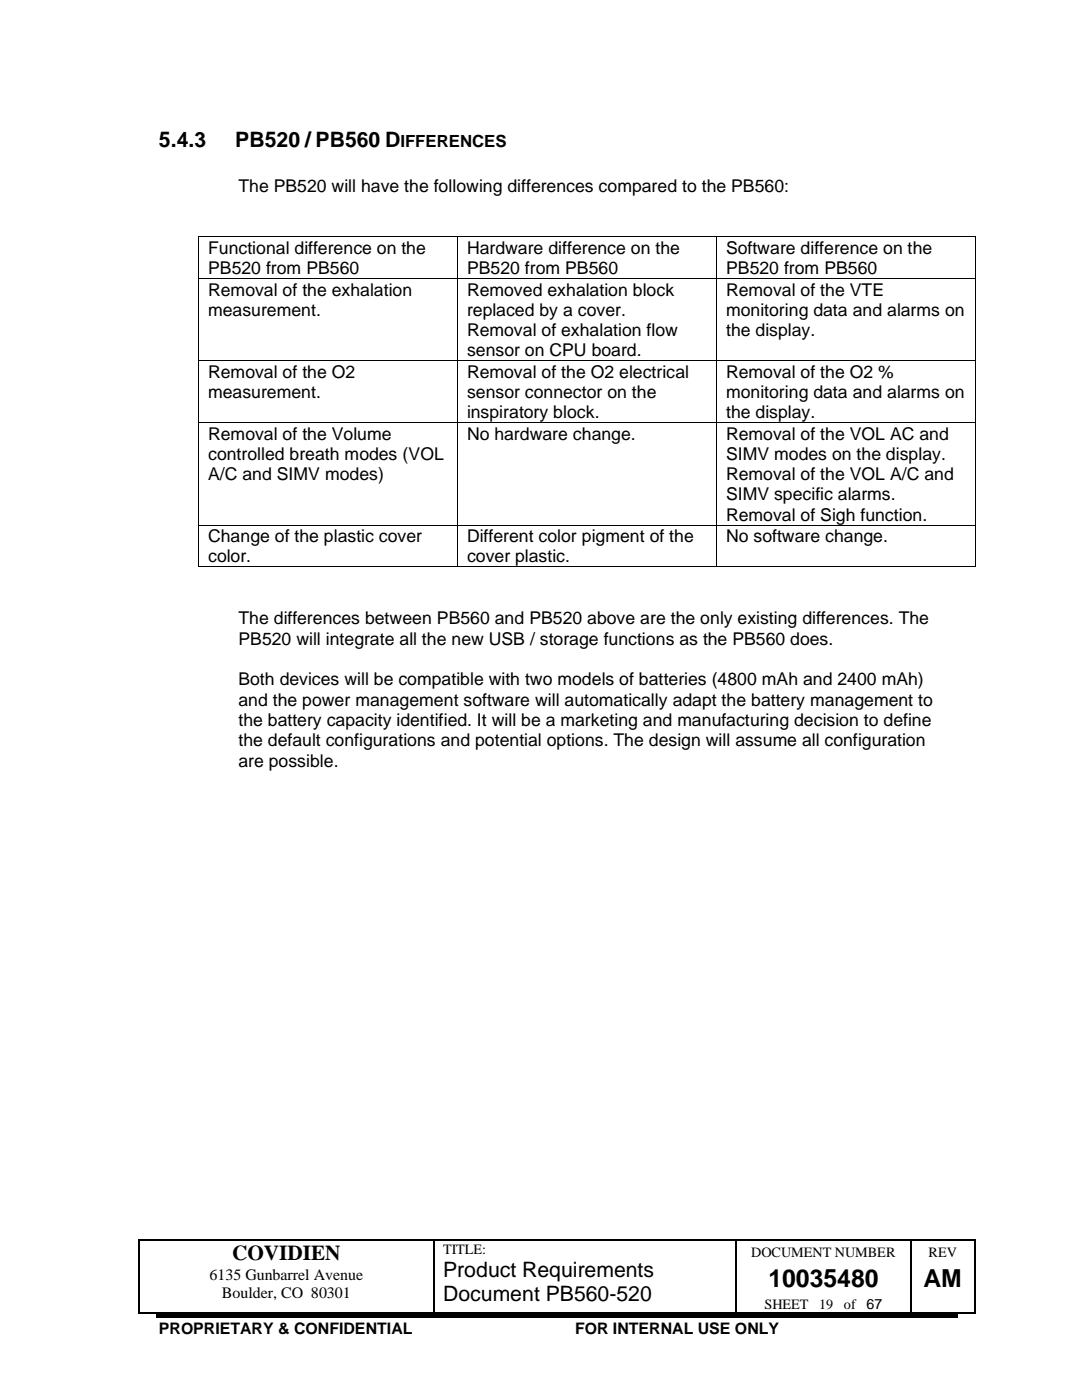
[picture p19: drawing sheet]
<svg xmlns="http://www.w3.org/2000/svg" width="216mm" height="279mm" viewBox="0 0 216 279" stroke-linecap="round" stroke-linejoin="round" font-family="sans-serif">
<defs><g id="words">
<g font-size="5">
<text x="153.3" y="256.8">10035480</text>
<text x="184.3" y="256.8">AM</text>
</g>
<g font-size="4.2">
<text x="31.7" y="29.4">5.4.3</text>
<text x="47" y="29.4">PB520 /PB560 D</text>
<text x="46.3" y="251.5">COVIDIEN</text>
<text x="88.4" y="254.8">Product Requirements</text>
<text x="88.4" y="259.7">Document PB560-520</text>
</g>
<g font-size="3.5">
<text x="47.6" y="38.3">The PB520 will have the following differences compared to the PB560:</text>
<text x="41.5" y="50.7">Functional difference on the</text>
<text x="93.2" y="50.7">Hardware difference on the</text>
<text x="144.9" y="50.7">Software difference on the</text>
<text x="41.5" y="54.7">PB520 from PB560</text>
<text x="41.5" y="59">Removal of the exhalation</text>
<text x="93.2" y="54.7">PB520 from PB560</text>
<text x="93.2" y="59">Removed exhalation block</text>
<text x="144.9" y="54.7">PB520 from PB560</text>
<text x="144.9" y="59">Removal of the VTE</text>
<text x="41.5" y="63">measurement.</text>
<text x="93.2" y="63">replaced by a cover.</text>
<text x="144.9" y="63">monitoring data and alarms on</text>
<text x="93.2" y="67.1">Removal of exhalation flow</text>
<text x="93.2" y="71.1">sensor on CPU board.</text>
<text x="144.9" y="67.1">the display.</text>
<text x="41.5" y="75.4">Removal of the O2</text>
<text x="93.2" y="75.4">Removal of the O2 electrical</text>
<text x="144.9" y="75.4">Removal of the O2 %</text>
<text x="41.5" y="79.4">measurement.</text>
<text x="93.2" y="79.4">sensor connector on the</text>
<text x="93.2" y="83.5">inspiratory block.</text>
<text x="144.9" y="79.4">monitoring data and alarms on</text>
<text x="144.9" y="83.5">the display.</text>
<text x="41.5" y="87.7">Removal of the Volume</text>
<text x="93.2" y="87.7">No hardware change.</text>
<text x="144.9" y="87.7">Removal of the VOL AC and</text>
<text x="41.5" y="91.8">controlled breath modes (VOL</text>
<text x="41.5" y="95.9">A/C and SIMV modes)</text>
<text x="144.9" y="91.8">SIMV modes on the display.</text>
<text x="144.9" y="95.9">Removal of the VOL A/C and</text>
<text x="144.9" y="99.9">SIMV specific alarms.</text>
<text x="144.9" y="103.9">Removal of Sigh function.</text>
<text x="41.5" y="108.2">Change of the plastic cover</text>
<text x="41.5" y="112.2">color.</text>
<text x="93.2" y="108.2">Different color pigment of the</text>
<text x="93.2" y="112.2">cover plastic.</text>
<text x="144.9" y="108.2">No software change.</text>
<text x="47.6" y="124.6">The differences between PB560 and PB520 above are the only existing differences. The</text>
<text x="47.6" y="128.6">PB520 will integrate all the new USB / storage functions as the PB560 does.</text>
<text x="47.6" y="136.8">Both devices will be compatible with two models of batteries (4800 mAh and 2400 mAh)</text>
<text x="47.6" y="140.8">and the power management software will automatically adapt the battery management to</text>
<text x="47.6" y="144.9">the battery capacity identified. It will be a marketing and manufacturing decision to define</text>
<text x="47.6" y="148.9">the default configurations and potential options. The design will assume all configuration</text>
<text x="47.6" y="153">are possible.</text>
</g>
<text font-size="3.3" x="79.9" y="29.4">IFFERENCES</text>
<g font-size="3.2">
<text x="41.8" y="255.4">6135 Gunbarrel Avenue</text>
<text x="44.2" y="259">Boulder, CO 80301</text>
<text x="31.7" y="266.2">PROPRIETARY &amp; CONFIDENTIAL</text>
<text x="114.7" y="266.2">FOR INTERNAL USE ONLY</text>
</g>
<g font-size="2.8">
<text x="88.4" y="250.2">TITLE:</text>
<text x="149.9" y="250.9">DOCUMENT NUMBER</text>
<text x="185.3" y="250.9">REV</text>
<text x="152.6" y="261.3">SHEET</text>
<text x="163.5" y="261.3">19</text>
<text x="168.4" y="261.3">of</text>
<text x="172.9" y="261.3">67</text>
</g>
</g></defs>
<g fill="#000">
<path d="M39.6 47.2h.2v.2h-.2z" fill-rule="evenodd"/>
<path d="M39.6 47.2h.2v.2h-.2z" fill-rule="evenodd"/>
<path d="M39.6 55.5h.2v.2h-.2z" fill-rule="evenodd"/>
<path d="M91.2 47.2h.2v.2h-.2z" fill-rule="evenodd"/>
<path d="M91.2 55.5h.2v.2h-.2z" fill-rule="evenodd"/>
<path d="M142.9 47.2h.2v.2h-.2z" fill-rule="evenodd"/>
<path d="M142.9 55.5h.2v.2h-.2z" fill-rule="evenodd"/>
<path d="M194.6 47.2h.1v.2h-.1z" fill-rule="evenodd"/>
<path d="M194.6 47.2h.1v.2h-.1z" fill-rule="evenodd"/>
<path d="M194.6 55.5h.1v.2h-.1z" fill-rule="evenodd"/>
<path d="M39.6 71.9h.2v.2h-.2z" fill-rule="evenodd"/>
<path d="M91.2 71.9h.2v.2h-.2z" fill-rule="evenodd"/>
<path d="M142.9 71.9h.2v.2h-.2z" fill-rule="evenodd"/>
<path d="M194.6 71.9h.1v.2h-.1z" fill-rule="evenodd"/>
<path d="M39.6 84.3h.2v.1h-.2z" fill-rule="evenodd"/>
<path d="M91.2 84.3h.2v.1h-.2z" fill-rule="evenodd"/>
<path d="M142.9 84.3h.2v.1h-.2z" fill-rule="evenodd"/>
<path d="M194.6 84.3h.1v.1h-.1z" fill-rule="evenodd"/>
<path d="M39.6 104.7h.2v.2h-.2z" fill-rule="evenodd"/>
<path d="M39.6 113h.2v.2h-.2z" fill-rule="evenodd"/>
<path d="M39.6 113h.2v.2h-.2z" fill-rule="evenodd"/>
<path d="M91.2 104.7h.2v.2h-.2z" fill-rule="evenodd"/>
<path d="M91.2 113h.2v.2h-.2z" fill-rule="evenodd"/>
<path d="M142.9 104.7h.2v.2h-.2z" fill-rule="evenodd"/>
<path d="M142.9 113h.2v.2h-.2z" fill-rule="evenodd"/>
<path d="M194.6 104.7h.1v.2h-.1z" fill-rule="evenodd"/>
<path d="M194.6 113h.1v.2h-.1z" fill-rule="evenodd"/>
<path d="M194.6 113h.1v.2h-.1z" fill-rule="evenodd"/>
<path d="M27.7 247.3h.2v.3h-.2z" fill-rule="evenodd"/>
<path d="M27.7 247.3h.2v.3h-.2z" fill-rule="evenodd"/>
<path d="M86.4 247.3h.3v.3h-.3z" fill-rule="evenodd"/>
<path d="M146.8 247.3h.2v.3h-.2z" fill-rule="evenodd"/>
<path d="M181.7 247.3h.2v.3h-.2z" fill-rule="evenodd"/>
<path d="M194.4 247.3h.2v.3h-.2z" fill-rule="evenodd"/>
<path d="M194.4 247.3h.2v.3h-.2z" fill-rule="evenodd"/>
<path d="M27.7 261.9h.2v.2h-.2z" fill-rule="evenodd"/>
<path d="M27.7 261.9h.2v.2h-.2z" fill-rule="evenodd"/>
<path d="M31.2 262.2h159.8v.7h-159.8z" fill-rule="evenodd"/>
<path d="M86.4 261.9h.3v.2h-.3z" fill-rule="evenodd"/>
<path d="M146.8 261.9h.2v.2h-.2z" fill-rule="evenodd"/>
<path d="M181.7 261.9h.2v.2h-.2z" fill-rule="evenodd"/>
<path d="M194.4 261.9h.2v.2h-.2z" fill-rule="evenodd"/>
<path d="M194.4 261.9h.2v.2h-.2z" fill-rule="evenodd"/>
</g>
<g fill="none" stroke="#000" stroke-width=".25">
<path d="M27.8 247.6v14.3M27.9 247.4h58.5M86.5 247.6v14.3M86.7 247.4h60.1M146.9 247.6v14.3M147 247.4h34.7M181.8 247.6v14.3M181.9 247.4h12.5M194.5 247.6v14.3M27.9 262h58.5M86.7 262h60.1M147 262h34.7"/>
<path d="M181.9 262h12.5"/>
</g>
<g fill="none" stroke="#000" stroke-width=".2">
<path d="M39.7 47.4v8.1M39.7 55.7v16.2M39.8 47.3h51.4M39.8 55.6h51.4M91.3 47.4v8.1M91.3 55.7v16.2M91.4 47.3h51.5M91.4 55.6h51.5M143 47.4v8.1M143 55.7v16.2M143.1 47.3h51.5M143.1 55.6h51.5"/>
<path d="M194.6 47.4v8.1M194.6 55.7v16.2M39.7 72.1v12.2M39.8 72h51.4M91.3 72.1v12.2M91.4 72h51.5M143 72.1v12.2M143.1 72h51.5M194.6 72.1v12.2M39.7 84.4v20.3M39.8 84.3h51.4M91.3 84.4v20.3"/>
<path d="M91.4 84.3h51.5M143 84.4v20.3M143.1 84.3h51.5M194.6 84.4v20.3M39.7 104.9v8.1M39.8 104.8h51.4M39.8 113.1h51.4M91.3 104.9v8.1M91.4 104.8h51.5M91.4 113.1h51.5M143 104.9v8.1M143.1 104.8h51.5"/>
<path d="M143.1 113.1h51.5M194.6 104.9v8.1"/>
</g>
<use href="#words"/>
</svg>
